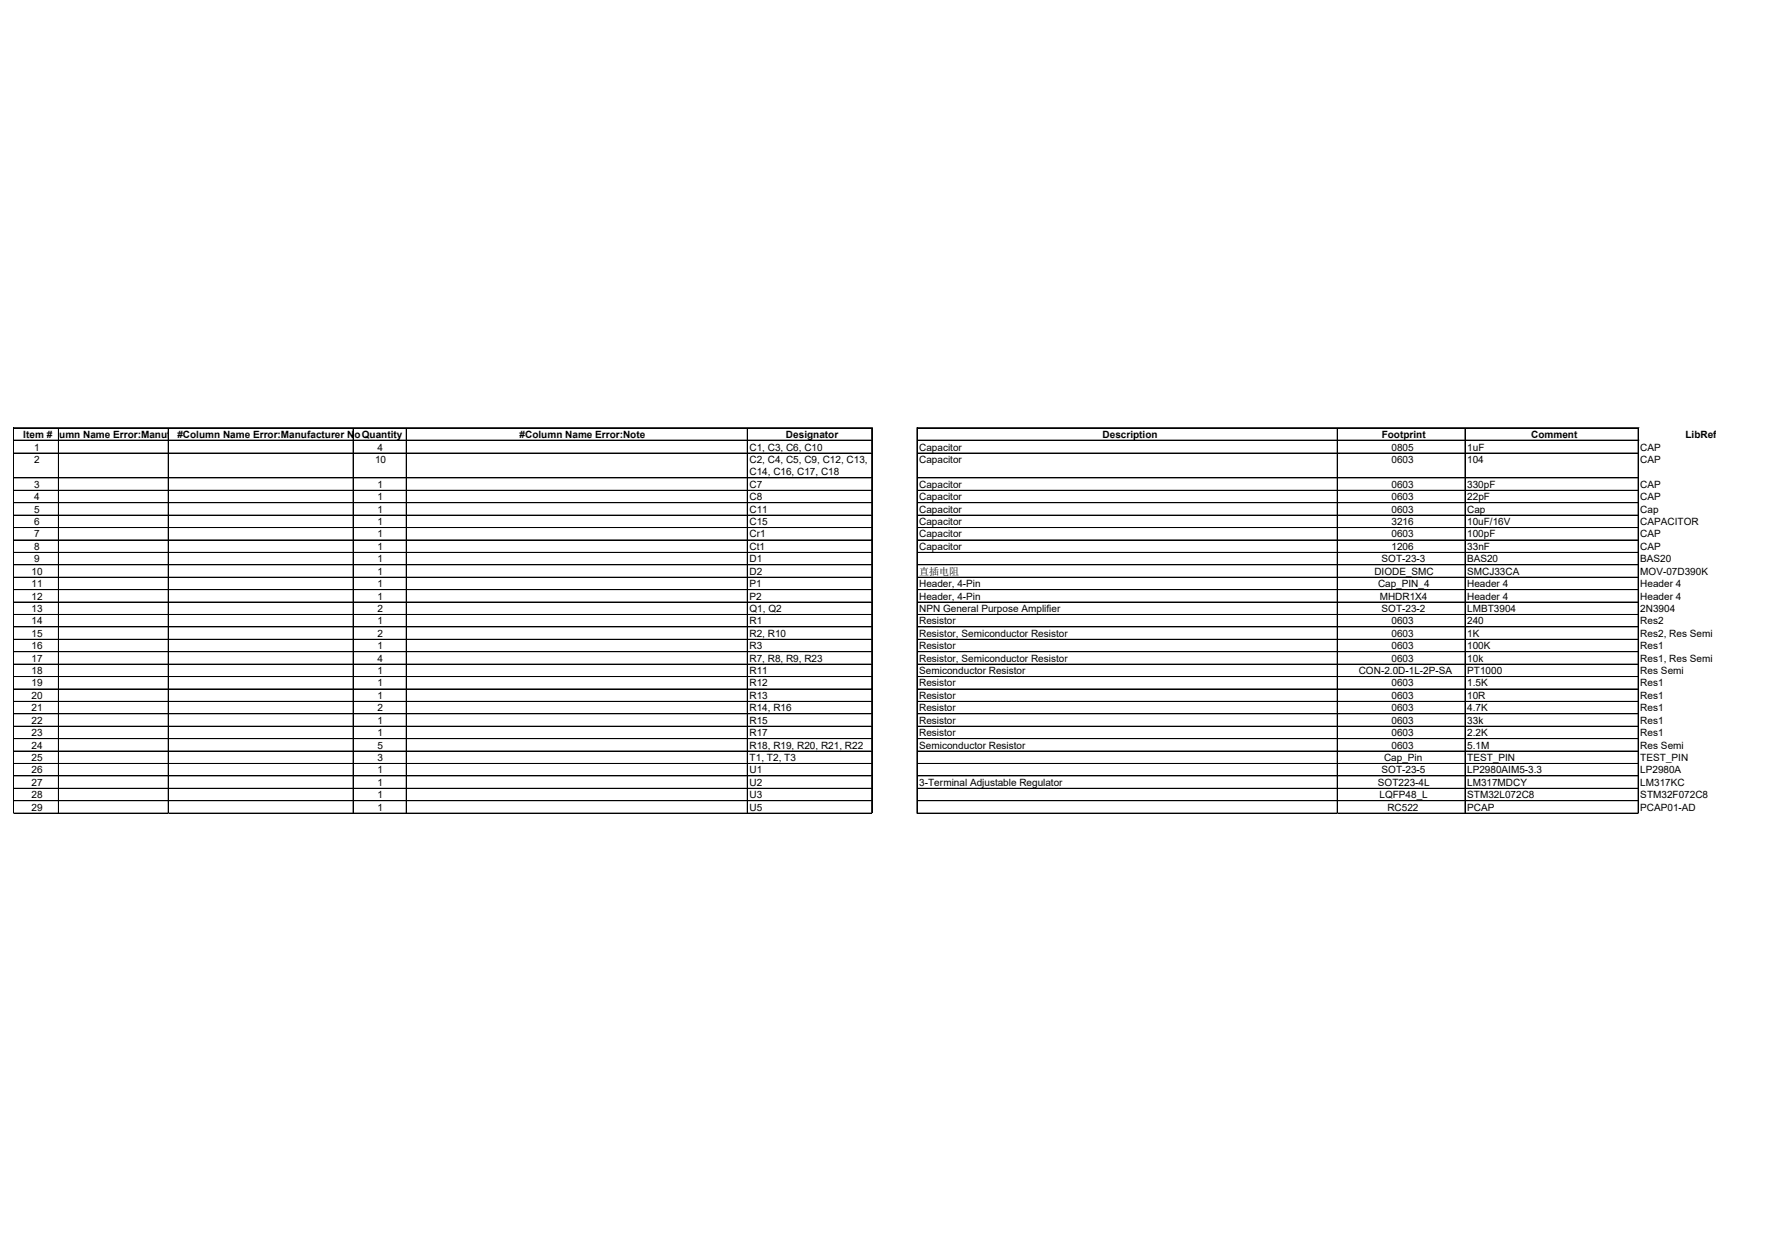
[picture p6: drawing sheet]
<svg xmlns="http://www.w3.org/2000/svg" width="297mm" height="210mm" viewBox="0 0 297 210" stroke-linecap="round" stroke-linejoin="round" font-family="sans-serif">
<defs><g id="words">
<g font-size="1.7">
<text x="3.9" y="73.2">Item #</text>
<text x="5.7" y="75.2">1</text>
<text x="5.7" y="77.3">2</text>
<text x="6.3" y="73.2">#Column Name Error:Manufacturer</text>
<text x="29.6" y="73.2">#Column Name Error:Manufacturer NoQuantity</text>
<text x="62.7" y="77.3">10</text>
<text x="63.1" y="75.2">4</text>
<text x="86.8" y="73.2">#Column Name Error:Note</text>
<text x="125.2" y="75.2">C1, C3, C6, C10</text>
<text x="125.2" y="77.3">C2, C4, C5, C9, C12, C13,</text>
<text x="131.3" y="73.2">Designator</text>
<text x="153.6" y="75.2">Capacitor</text>
<text x="153.6" y="77.3">Capacitor</text>
<text x="184.2" y="73.2">Description</text>
<text x="230.8" y="73.2">Footprint</text>
<text x="232.5" y="75.2">0805</text>
<text x="232.5" y="77.3">0603</text>
<text x="245.1" y="75.2">1uF</text>
<text x="245.1" y="77.3">104</text>
<text x="255.8" y="73.2">Comment</text>
<text x="274" y="75.2">CAP</text>
<text x="274" y="77.3">CAP</text>
<text x="281.6" y="73.2">LibRef</text>
<text x="5.7" y="81.5">3</text>
<text x="5.7" y="83.5">4</text>
<text x="63.1" y="81.5">1</text>
<text x="63.1" y="83.5">1</text>
<text x="125.2" y="79.4">C14, C16, C17, C18</text>
<text x="125.2" y="81.5">C7</text>
<text x="125.2" y="83.5">C8</text>
<text x="153.6" y="81.5">Capacitor</text>
<text x="153.6" y="83.5">Capacitor</text>
<text x="232.5" y="81.5">0603</text>
<text x="232.5" y="83.5">0603</text>
<text x="245.1" y="81.5">330pF</text>
<text x="245.1" y="83.5">22pF</text>
<text x="274" y="81.5">CAP</text>
<text x="274" y="83.5">CAP</text>
<text x="5.7" y="85.6">5</text>
<text x="5.7" y="87.7">6</text>
<text x="5.7" y="89.7">7</text>
<text x="63.1" y="85.6">1</text>
<text x="63.1" y="87.7">1</text>
<text x="63.1" y="89.7">1</text>
<text x="125.2" y="85.6">C11</text>
<text x="125.2" y="87.7">C15</text>
<text x="125.2" y="89.7">Cr1</text>
<text x="153.6" y="85.6">Capacitor</text>
<text x="153.6" y="87.7">Capacitor</text>
<text x="153.6" y="89.7">Capacitor</text>
<text x="232.5" y="85.6">0603</text>
<text x="232.5" y="87.7">3216</text>
<text x="232.5" y="89.7">0603</text>
<text x="245.1" y="85.6">Cap</text>
<text x="245.1" y="87.7">10uF/16V</text>
<text x="245.1" y="89.7">100pF</text>
<text x="274" y="85.6">Cap</text>
<text x="274" y="87.7">CAPACITOR</text>
<text x="274" y="89.7">CAP</text>
<text x="5.3" y="96">10</text>
<text x="5.7" y="91.8">8</text>
<text x="5.7" y="93.9">9</text>
<text x="63.1" y="91.8">1</text>
<text x="63.1" y="93.9">1</text>
<text x="63.1" y="96">1</text>
<text x="125.2" y="91.8">Ct1</text>
<text x="125.2" y="93.9">D1</text>
<text x="125.2" y="96">D2</text>
<text x="153.6" y="91.8">Capacitor</text>
<text x="153.6" y="95.9">直插电阻</text>
<text x="229.6" y="96">DIODE_SMC</text>
<text x="230.8" y="93.9">SOT-23-3</text>
<text x="232.5" y="91.8">1206</text>
<text x="245.1" y="91.8">33nF</text>
<text x="245.1" y="93.9">BAS20</text>
<text x="245.1" y="96">SMCJ33CA</text>
<text x="274" y="91.8">CAP</text>
<text x="274" y="93.9">BAS20</text>
<text x="274" y="96">MOV-07D390K</text>
<text x="5.3" y="98">11</text>
<text x="5.3" y="100.1">12</text>
<text x="63.1" y="98">1</text>
<text x="63.1" y="100.1">1</text>
<text x="125.2" y="98">P1</text>
<text x="125.2" y="100.1">P2</text>
<text x="153.6" y="98">Header, 4-Pin</text>
<text x="153.6" y="100.1">Header, 4-Pin</text>
<text x="230.2" y="98">Cap_PIN_4</text>
<text x="230.5" y="100.1">MHDR1X4</text>
<text x="245.1" y="98">Header 4</text>
<text x="245.1" y="100.1">Header 4</text>
<text x="274" y="98">Header 4</text>
<text x="274" y="100.1">Header 4</text>
<text x="5.3" y="102.2">13</text>
<text x="5.3" y="104.3">14</text>
<text x="5.3" y="106.3">15</text>
<text x="63.1" y="102.2">2</text>
<text x="63.1" y="104.3">1</text>
<text x="63.1" y="106.3">2</text>
<text x="125.2" y="102.2">Q1, Q2</text>
<text x="125.2" y="104.3">R1</text>
<text x="125.2" y="106.3">R2, R10</text>
<text x="153.6" y="102.2">NPN General Purpose Amplifier</text>
<text x="153.6" y="104.3">Resistor</text>
<text x="153.6" y="106.3">Resistor, Semiconductor Resistor</text>
<text x="230.8" y="102.2">SOT-23-2</text>
<text x="232.5" y="104.3">0603</text>
<text x="232.5" y="106.3">0603</text>
<text x="245.1" y="102.2">LMBT3904</text>
<text x="245.1" y="104.3">240</text>
<text x="245.1" y="106.3">1K</text>
<text x="274" y="102.2">2N3904</text>
<text x="274" y="104.3">Res2</text>
<text x="274" y="106.3">Res2, Res Semi</text>
<text x="5.3" y="108.4">16</text>
<text x="5.3" y="110.5">17</text>
<text x="5.3" y="112.6">18</text>
<text x="63.1" y="108.4">1</text>
<text x="63.1" y="110.5">4</text>
<text x="63.1" y="112.6">1</text>
<text x="125.2" y="108.4">R3</text>
<text x="125.2" y="110.5">R7, R8, R9, R23</text>
<text x="125.2" y="112.6">R11</text>
<text x="153.6" y="108.4">Resistor</text>
<text x="153.6" y="110.5">Resistor, Semiconductor Resistor</text>
<text x="153.6" y="112.6">Semiconductor Resistor</text>
<text x="227" y="112.6">CON-2.0D-1L-2P-SA</text>
<text x="232.5" y="108.4">0603</text>
<text x="232.5" y="110.5">0603</text>
<text x="245.1" y="108.4">100K</text>
<text x="245.1" y="110.5">10k</text>
<text x="245.1" y="112.6">PT1000</text>
<text x="274" y="108.4">Res1</text>
<text x="274" y="110.5">Res1, Res Semi</text>
<text x="274" y="112.6">Res Semi</text>
<text x="5.3" y="114.6">19</text>
<text x="5.3" y="116.7">20</text>
<text x="5.3" y="118.8">21</text>
<text x="63.1" y="114.6">1</text>
<text x="63.1" y="116.7">1</text>
<text x="63.1" y="118.8">2</text>
<text x="125.2" y="114.6">R12</text>
<text x="125.2" y="116.7">R13</text>
<text x="125.2" y="118.8">R14, R16</text>
<text x="153.6" y="114.6">Resistor</text>
<text x="153.6" y="116.7">Resistor</text>
<text x="153.6" y="118.8">Resistor</text>
<text x="232.5" y="114.6">0603</text>
<text x="232.5" y="116.7">0603</text>
<text x="232.5" y="118.8">0603</text>
<text x="245.1" y="114.6">1.5K</text>
<text x="245.1" y="116.7">10R</text>
<text x="245.1" y="118.8">4.7K</text>
<text x="274" y="114.6">Res1</text>
<text x="274" y="116.7">Res1</text>
<text x="274" y="118.8">Res1</text>
<text x="5.3" y="120.8">22</text>
<text x="5.3" y="122.9">23</text>
<text x="5.3" y="125">24</text>
<text x="63.1" y="120.8">1</text>
<text x="63.1" y="122.9">1</text>
<text x="63.1" y="125">5</text>
<text x="125.2" y="120.8">R15</text>
<text x="125.2" y="122.9">R17</text>
<text x="125.2" y="125">R18, R19, R20, R21, R22</text>
<text x="153.6" y="120.8">Resistor</text>
<text x="153.6" y="122.9">Resistor</text>
<text x="153.6" y="125">Semiconductor Resistor</text>
<text x="232.5" y="120.8">0603</text>
<text x="232.5" y="122.9">0603</text>
<text x="232.5" y="125">0603</text>
<text x="245.1" y="120.8">33k</text>
<text x="245.1" y="122.9">2.2K</text>
<text x="245.1" y="125">5.1M</text>
<text x="274" y="120.8">Res1</text>
<text x="274" y="122.9">Res1</text>
<text x="274" y="125">Res Semi</text>
<text x="5.3" y="127.1">25</text>
<text x="5.3" y="129.1">26</text>
<text x="5.3" y="131.2">27</text>
<text x="63.1" y="127.1">3</text>
<text x="63.1" y="129.1">1</text>
<text x="63.1" y="131.2">1</text>
<text x="125.2" y="127.1">T1, T2, T3</text>
<text x="125.2" y="129.1">U1</text>
<text x="125.2" y="131.2">U2</text>
<text x="153.6" y="131.2">3-Terminal Adjustable Regulator</text>
<text x="230.2" y="131.2">SOT223-4L</text>
<text x="230.8" y="129.1">SOT-23-5</text>
<text x="231.2" y="127.1">Cap_Pin</text>
<text x="245.1" y="127.1">TEST_PIN</text>
<text x="245.1" y="129.1">LP2980AIM5-3.3</text>
<text x="245.1" y="131.2">LM317MDCY</text>
<text x="274" y="127.1">TEST_PIN</text>
<text x="274" y="129.1">LP2980A</text>
<text x="274" y="131.2">LM317KC</text>
<text x="5.3" y="133.3">28</text>
<text x="5.3" y="135.4">29</text>
<text x="63.1" y="133.3">1</text>
<text x="63.1" y="135.4">1</text>
<text x="125.2" y="133.3">U3</text>
<text x="125.2" y="135.4">U5</text>
<text x="230.5" y="133.3">LQFP48_L</text>
<text x="231.8" y="135.4">RC522</text>
<text x="245.1" y="133.3">STM32L072C8</text>
<text x="245.1" y="135.4">PCAP</text>
<text x="274" y="133.3">STM32F072C8</text>
<text x="274" y="135.4">PCAP01-AD</text>
</g>
</g></defs>
<g fill="none" stroke="#000" stroke-width=".17">
<path d="M2.2 71.4v64.4M2.3 71.4v64.4M2.3 71.4h143.5M2.3 71.5h143.5M2.3 73.5h143.5M2.3 73.6h143.5M2.3 75.7h7.5M9.8 79.8h-7.5M9.8 71.6v64.2h-7.5M9.8 71.6v64.2M9.9 75.7h18.2M9.9 79.8h18.2"/>
<path d="M28.1 71.6v64.2h-18.2M28.2 71.6v64.2M28.2 75.7h30.8M59 79.8h-30.8M59 71.6v64.2h-30.8M59.1 71.6v64.2M59.1 75.7h8.8M59.1 79.8h8.8M67.9 71.6v64.2h-8.8M67.9 71.6v64.2M68 75.7h56.8M124.8 79.8h-56.8"/>
<path d="M124.8 71.6v64.2h-56.8M124.9 71.6v64.2M125 75.7h20.6M145.6 79.8h-20.6M145.6 71.6v64.2h-20.6M145.7 71.6v64.2M153.2 71.4v64.4M153.3 71.4v64.4M153.3 71.4h120.5M153.3 71.5h120.5M153.3 73.5h120.5M153.3 73.6h120.5"/>
<path d="M153.3 75.7h70.1M153.3 79.8h70.1M223.4 71.6v64.2h-70.1M223.5 71.6v64.2M223.5 75.7h21.2M223.5 79.8h21.2M244.7 71.6v64.2h-21.2M244.8 71.6v64.2M244.9 75.7h28.8M244.9 79.8h28.8M273.7 71.6v64.2h-28.8M273.7 71.6v64.2"/>
<path d="M2.3 81.9h7.5M2.3 92.2h7.5M2.3 98.5h7.5M9.8 83.9l-7.5 .1M9.8 86h-7.5M9.8 88.1h-7.5M9.8 90.2h-7.5M9.8 94.3h-7.5M9.8 96.4h-7.5M9.9 81.9h18.2M9.9 83.9h18.2M9.9 86h18.2"/>
<path d="M9.9 88.1h18.2M9.9 90.2h18.2M9.9 92.2h18.2M9.9 94.3h18.2M9.9 96.4h18.2M9.9 98.5h18.2M28.2 81.9h30.8M28.2 92.2h30.8M28.2 98.5h30.8M59 83.9l-30.8 .1M59 86h-30.8M59 88.1h-30.8"/>
<path d="M59 90.2h-30.8M59 94.3h-30.8M59 96.4h-30.8M59.1 81.9h8.8M59.1 83.9h8.8M59.1 86h8.8M59.1 88.1h8.8M59.1 90.2h8.8M59.1 92.2h8.8M59.1 94.3h8.8M59.1 96.4h8.8M59.1 98.5h8.8"/>
<path d="M68 81.9h56.8M68 92.2h56.8M68 98.5h56.8M124.8 83.9l-56.8 .1M124.8 86h-56.8M124.8 88.1h-56.8M124.8 90.2h-56.8M124.8 94.3h-56.8M124.8 96.4h-56.8M125 81.9h20.6M125 92.2h20.6M125 98.5h20.6"/>
<path d="M145.6 83.9l-20.6 .1M145.6 86h-20.6M145.6 88.1h-20.6M145.6 90.2h-20.6M145.6 94.3h-20.6M145.6 96.4h-20.6M153.3 81.9h70.1M153.3 83.9l70.1 .1M153.3 86h70.1M153.3 88.1h70.1M153.3 90.2h70.1M153.3 92.2h70.1"/>
<path d="M153.3 94.3h70.1M153.3 96.4h70.1M153.3 98.5h70.1M223.5 81.9h21.2M223.5 83.9h21.2M223.5 86h21.2M223.5 88.1h21.2M223.5 90.2h21.2M223.5 92.2h21.2M223.5 94.3h21.2M223.5 96.4h21.2M223.5 98.5h21.2"/>
<path d="M244.9 81.9h28.8M244.9 83.9l28.8 .1M244.9 86h28.8M244.9 88.1h28.8M244.9 90.2h28.8M244.9 92.2h28.8M244.9 94.3h28.8M244.9 96.4h28.8M244.9 98.5h28.8M2.3 104.7h7.5M2.3 110.9h7.5M9.8 100.5h-7.5"/>
<path d="M9.8 102.6h-7.5M9.8 106.8h-7.5M9.8 108.8h-7.5M9.8 113h-7.5M9.8 115l-7.5 .1M9.8 117.1h-7.5M9.8 119.2h-7.5M9.9 100.5h18.2M9.9 102.6h18.2M9.9 104.7h18.2M9.9 106.8h18.2M9.9 108.8h18.2"/>
<path d="M9.9 110.9h18.2M9.9 113h18.2M9.9 115h18.2M9.9 117.1h18.2M9.9 119.2h18.2M28.2 104.7h30.8M28.2 110.9h30.8M59 100.5h-30.8M59 102.6h-30.8M59 106.8h-30.8M59 108.8h-30.8M59 113h-30.8"/>
<path d="M59 115l-30.8 .1M59 117.1h-30.8M59 119.2h-30.8M59.1 100.5h8.8M59.1 102.6h8.8M59.1 104.7h8.8M59.1 106.8h8.8M59.1 108.8h8.8M59.1 110.9h8.8M59.1 113h8.8M59.1 115h8.8M59.1 117.1h8.8"/>
<path d="M59.1 119.2h8.8M68 104.7h56.8M68 110.9h56.8M124.8 100.5h-56.8M124.8 102.6h-56.8M124.8 106.8h-56.8M124.8 108.8h-56.8M124.8 113h-56.8M124.8 115l-56.8 .1M124.8 117.1h-56.8M124.8 119.2h-56.8M125 104.7h20.6"/>
<path d="M125 110.9h20.6M145.6 100.5h-20.6M145.6 102.6h-20.6M145.6 106.8h-20.6M145.6 108.8h-20.6M145.6 113h-20.6M145.6 115l-20.6 .1M145.6 117.1h-20.6M145.6 119.2h-20.6M153.3 100.5h70.1M153.3 102.6h70.1M153.3 104.7h70.1"/>
<path d="M153.3 106.8h70.1M153.3 108.8h70.1M153.3 110.9h70.1M153.3 113h70.1M153.3 115l70.1 .1M153.3 117.1h70.1M153.3 119.2h70.1M223.5 100.5h21.2M223.5 102.6h21.2M223.5 104.7h21.2M223.5 106.8h21.2M223.5 108.8h21.2"/>
<path d="M223.5 110.9h21.2M223.5 113h21.2M223.5 115h21.2M223.5 117.1h21.2M223.5 119.2h21.2M244.9 100.5h28.8M244.9 102.6h28.8M244.9 104.7h28.8M244.9 106.8h28.8M244.9 108.8h28.8M244.9 110.9h28.8M244.9 113h28.8"/>
<path d="M244.9 115l28.8 .1M244.9 117.1h28.8M244.9 119.2h28.8M2.3 121.3h7.5M2.3 127.5h7.5M2.3 133.7h7.5M9.8 123.3h-7.5M9.8 125.4h-7.5M9.8 129.6h-7.5M9.8 131.6h-7.5M9.9 121.3h18.2M9.9 123.3h18.2"/>
<path d="M9.9 125.4h18.2M9.9 127.5h18.2M9.9 129.6h18.2M9.9 131.6h18.2M9.9 133.7h18.2M28.2 121.3h30.8M28.2 127.5h30.8M28.2 133.7h30.8M59 123.3h-30.8M59 125.4h-30.8M59 129.6h-30.8M59 131.6h-30.8"/>
<path d="M59.1 121.3h8.8M59.1 123.3h8.8M59.1 125.4h8.8M59.1 127.5h8.8M59.1 129.6h8.8M59.1 131.6h8.8M59.1 133.7h8.8M68 121.3h56.8M68 127.5h56.8M68 133.7h56.8M124.8 123.3h-56.8M124.8 125.4h-56.8"/>
<path d="M124.8 129.6h-56.8M124.8 131.6h-56.8M125 121.3h20.6M125 127.5h20.6M125 133.7h20.6M145.6 123.3h-20.6M145.6 125.4h-20.6M145.6 129.6h-20.6M145.6 131.6h-20.6M153.3 121.3h70.1M153.3 123.3h70.1M153.3 125.4h70.1"/>
<path d="M153.3 127.5h70.1M153.3 129.6h70.1M153.3 131.6h70.1M153.3 133.7h70.1M223.5 121.3h21.2M223.5 123.3h21.2M223.5 125.4h21.2M223.5 127.5h21.2M223.5 129.6h21.2M223.5 131.6h21.2M223.5 133.7h21.2M244.9 121.3h28.8"/>
<path d="M244.9 123.3h28.8M244.9 125.4h28.8M244.9 127.5h28.8M244.9 129.6h28.8M244.9 131.6h28.8M244.9 133.7h28.8"/>
</g>
<use href="#words"/>
</svg>
